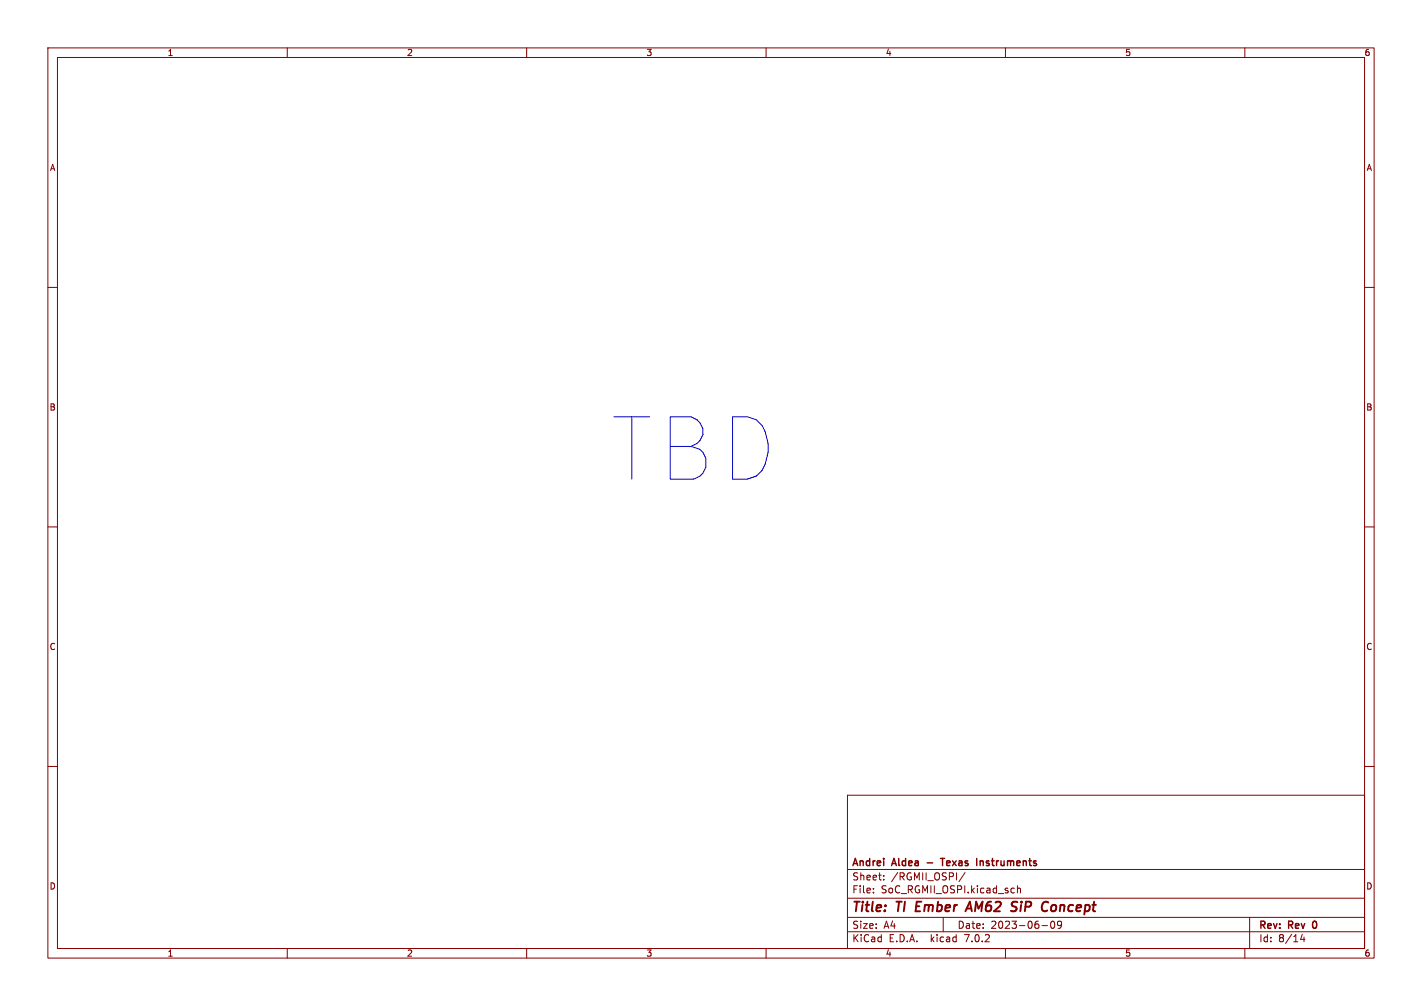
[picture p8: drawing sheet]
<svg xmlns="http://www.w3.org/2000/svg" width="297mm" height="210mm" viewBox="0 0 297 210" stroke-linecap="round" stroke-linejoin="round" font-family="sans-serif">
<defs><g id="words">
<text font-size="18.1" fill="#0000c2" x="127" y="101.6">TBD</text>
<g font-size="2.8" fill="#840000">
<text x="178" y="190.8">Title:</text>
<text x="187.4" y="190.8">TI Ember</text>
<text x="203.3" y="190.8">AM62</text>
<text x="213.2" y="190.8">SiP</text>
<text x="220.1" y="190.8">Concept</text>
</g>
<g font-size="2.1" fill="#840000">
<text x="178" y="183.9">Sheet:</text>
<text x="178" y="181.1">Andrei</text>
<text x="186.2" y="183.9">/RGMII_OSPI/</text>
<text x="186.5" y="181.1">Aldea</text>
<text x="194.2" y="181.1">-</text>
<text x="197.6" y="181.1">Texas</text>
<text x="205.4" y="181.1">Instruments</text>
<text x="178" y="186.6">File:</text>
<text x="184" y="186.6">SoC_RGMII_OSPI.kicad_sch</text>
<text x="178" y="196.8">KiCad</text>
<text x="178" y="194">Size:</text>
<text x="184.6" y="194">A4</text>
<text x="185.7" y="196.8">E.D.A.</text>
<text x="194.4" y="196.8">kicad</text>
<text x="200" y="194">Date:</text>
<text x="201.5" y="196.8">7.0.2</text>
<text x="206.9" y="194">2023-06-09</text>
<text x="263" y="194.2">Rev:</text>
<text x="263" y="196.8">Id:</text>
<text x="267" y="196.8">8/14</text>
<text x="269.2" y="194.2">Rev</text>
<text x="274.8" y="194.2">0</text>
</g>
<g font-size="1.8" fill="#840000">
<text x="35" y="11.8">1</text>
<text x="85" y="11.8">2</text>
<text x="135" y="11.8">3</text>
<text x="185" y="11.8">4</text>
<text x="235" y="11.8">5</text>
<text x="285" y="11.8">6</text>
<text x="10.4" y="35.8">A</text>
<text x="285.4" y="35.8">A</text>
<text x="10.3" y="85.8">B</text>
<text x="285.3" y="85.8">B</text>
<text x="10.3" y="135.8">C</text>
<text x="285.3" y="135.8">C</text>
<text x="10.3" y="185.8">D</text>
<text x="285.3" y="185.8">D</text>
<text x="35" y="199.8">1</text>
<text x="85" y="199.8">2</text>
<text x="135" y="199.8">3</text>
<text x="185" y="199.8">4</text>
<text x="235" y="199.8">5</text>
<text x="285" y="199.8">6</text>
</g>
</g></defs>
<g fill="none" stroke="#840000" stroke-width=".21">
<path d="M10 10h277v190h-277zM12 12h273v186h-273zM60 10v2M110 10v2M160 10v2M210 10v2M260 10v2M10 60h2M285 60h2M10 110h2M285 110h2M10 160h2"/>
<path d="M285 160h2M177 166h108v32h-108zM60 198v2M110 198v2M160 198v2M177 194.5h108M177 191.5h108M177 187.5h108M177 181.5h108M182.4 186.3v.1M182.4 185.5v.1M184.6 183.6v.1"/>
<path d="M184.6 182.8v.1M197 191.5v3M201.6 182.1l-1.3 2M210 198v2M212.5 184.9v1.5M212.5 185.5l.2-.1 .4 .1v.9M217.6 193.2h1.2M219.8 192.3a.85 .85 0 0 0 .1 1.5 .94 .94 0 0 0 0-1.5M221.1 192.3l-.2 .3v.5l.5 .1 .3-.3M221.4 192.3l.2 .1a.99 .99 0 0 1-.3 1.4h-.3M260 198v2M261 191.5v6.5"/>
<path d="M272 195l-.4 1.1h1M272.4 195.6v1"/>
</g>
<path d="M201.9 189.7h1M202.6 188.2l-1 2M211.6 189.2l.6 .2 .1 .5-.4 .3h-.5M211.8 188.2l.7 .1M218.6 188.2l.3 .2" fill="none" stroke="#840000" stroke-width=".4"/>
<path d="M196.4 179.2h.9M196.9 179.2v1.5M204.7 179.7v1M204.9 179.7l-.2 .1" fill="none" stroke="#840000" stroke-width=".3"/>
<use href="#words"/>
</svg>
